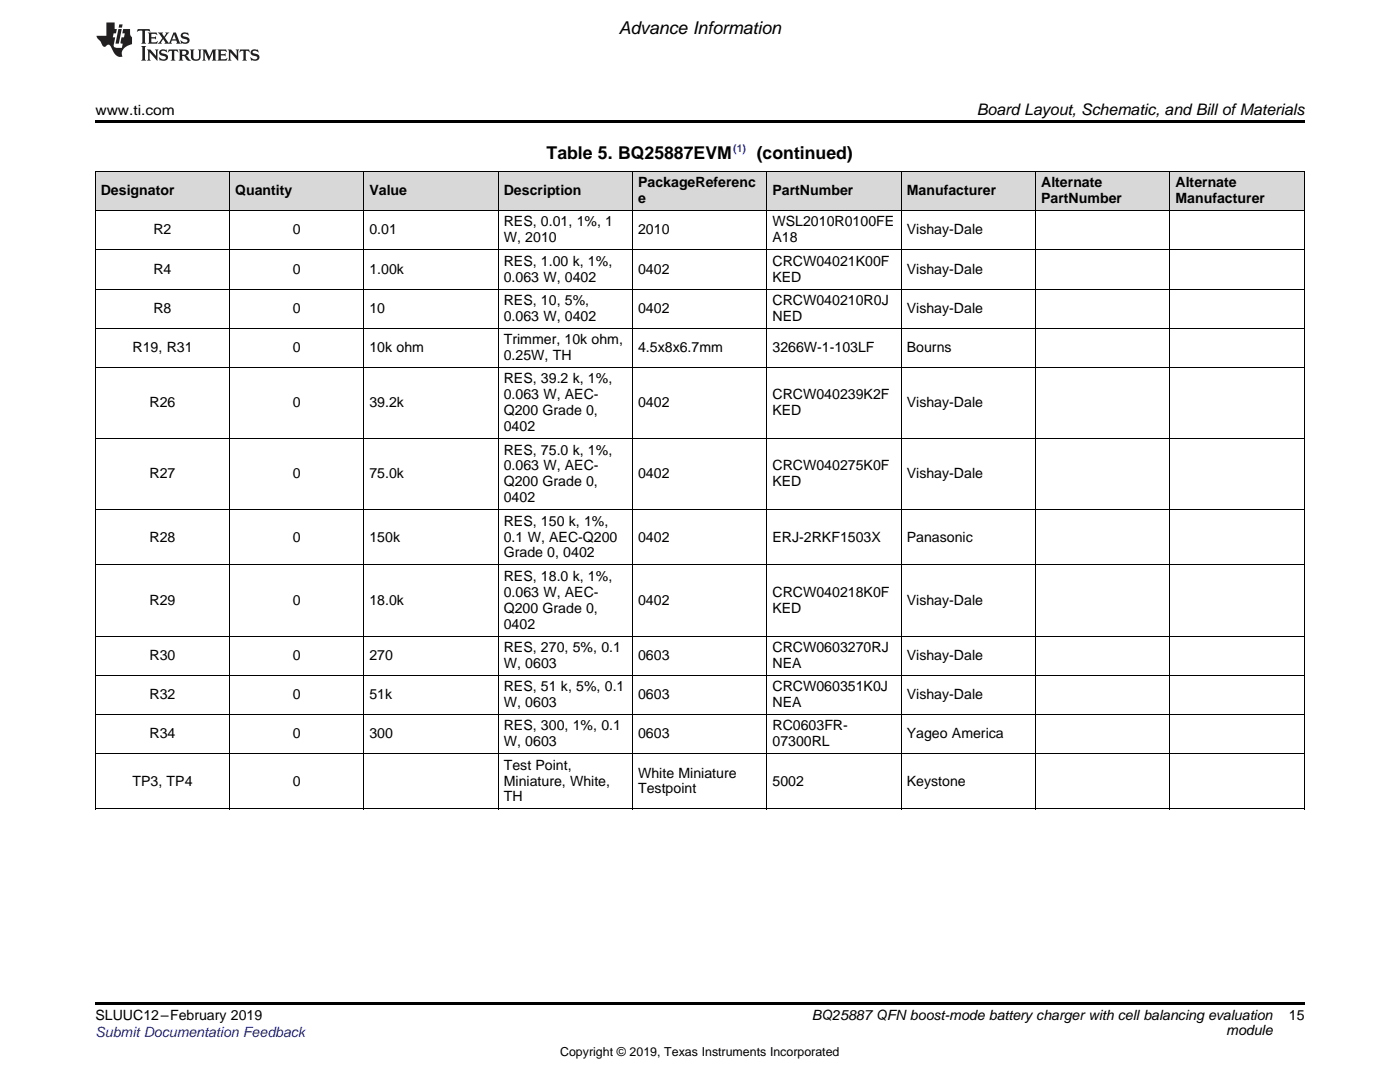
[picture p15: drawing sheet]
<svg xmlns="http://www.w3.org/2000/svg" width="279mm" height="216mm" viewBox="0 0 279 216" stroke-linecap="round" stroke-linejoin="round" font-family="sans-serif">
<defs><g id="words">
<g font-size="3.5">
<text x="123.5" y="6.7">Advance Information</text>
<text x="109.1" y="31.8">Table 5. BQ25887EVM</text>
<text x="151" y="31.8">(continued)</text>
</g>
<text font-size="3.2" x="195" y="23">Board Layout, Schematic, and Bill ofMaterials</text>
<g font-size="2.8">
<text x="19" y="23">www.ti.com</text>
<text x="20.1" y="38.9">Designator</text>
<text x="46.9" y="38.9">Quantity</text>
<text x="73.7" y="38.9">Value</text>
<text x="100.5" y="38.9">Description</text>
<text x="127.4" y="37.4">PackageReferenc</text>
<text x="127.4" y="40.5">e</text>
<text x="154.2" y="38.9">PartNumber</text>
<text x="181" y="38.9">Manufacturer</text>
<text x="207.8" y="37.4">Alternate</text>
<text x="207.8" y="40.5">PartNumber</text>
<text x="234.6" y="37.4">Alternate</text>
<text x="234.6" y="40.5">Manufacturer</text>
<text x="30.6" y="46.8">R2</text>
<text x="58.5" y="46.8">0</text>
<text x="73.7" y="46.8">0.01</text>
<text x="100.5" y="45.2">RES, 0.01, 1%, 1</text>
<text x="127.4" y="46.8">2010</text>
<text x="154.2" y="45.2">WSL2010R0100FE</text>
<text x="181" y="46.8">Vishay-Dale</text>
<text x="100.5" y="48.4">W, 2010</text>
<text x="100.5" y="53">RES, 1.00 k, 1%,</text>
<text x="154.2" y="48.4">A18</text>
<text x="154.2" y="53">CRCW04021K00F</text>
<text x="30.6" y="54.6">R4</text>
<text x="58.5" y="54.6">0</text>
<text x="73.7" y="54.6">1.00k</text>
<text x="100.5" y="56.2">0.063 W, 0402</text>
<text x="127.4" y="54.6">0402</text>
<text x="154.2" y="56.2">KED</text>
<text x="181" y="54.6">Vishay-Dale</text>
<text x="30.6" y="62.4">R8</text>
<text x="58.5" y="62.4">0</text>
<text x="73.7" y="62.4">10</text>
<text x="100.5" y="60.9">RES, 10, 5%,</text>
<text x="100.5" y="64">0.063 W, 0402</text>
<text x="127.4" y="62.4">0402</text>
<text x="154.2" y="60.9">CRCW040210R0J</text>
<text x="154.2" y="64">NED</text>
<text x="181" y="62.4">Vishay-Dale</text>
<text x="26.5" y="70.3">R19, R31</text>
<text x="58.5" y="70.3">0</text>
<text x="73.7" y="70.3">10k ohm</text>
<text x="100.5" y="68.7">Trimmer, 10k ohm,</text>
<text x="100.5" y="71.9">0.25W, TH</text>
<text x="127.4" y="70.3">4.5x8x6.7mm</text>
<text x="154.2" y="70.3">3266W-1-103LF</text>
<text x="181" y="70.3">Bourns</text>
<text x="100.5" y="76.5">RES, 39.2 k, 1%,</text>
<text x="29.8" y="81.3">R26</text>
<text x="58.5" y="81.3">0</text>
<text x="73.7" y="81.3">39.2k</text>
<text x="100.5" y="79.7">0.063 W, AEC-</text>
<text x="100.5" y="82.9">Q200 Grade 0,</text>
<text x="127.4" y="81.3">0402</text>
<text x="154.2" y="79.7">CRCW040239K2F</text>
<text x="154.2" y="82.9">KED</text>
<text x="181" y="81.3">Vishay-Dale</text>
<text x="100.5" y="86">0402</text>
<text x="29.8" y="95.5">R27</text>
<text x="58.5" y="95.5">0</text>
<text x="73.7" y="95.5">75.0k</text>
<text x="100.5" y="90.7">RES, 75.0 k, 1%,</text>
<text x="100.5" y="93.9">0.063 W, AEC-</text>
<text x="127.4" y="95.5">0402</text>
<text x="154.2" y="93.9">CRCW040275K0F</text>
<text x="181" y="95.5">Vishay-Dale</text>
<text x="100.5" y="97">Q200 Grade 0,</text>
<text x="100.5" y="100.2">0402</text>
<text x="154.2" y="97">KED</text>
<text x="100.5" y="104.9">RES, 150 k, 1%,</text>
<text x="29.8" y="108.1">R28</text>
<text x="58.5" y="108.1">0</text>
<text x="73.7" y="108.1">150k</text>
<text x="100.5" y="108.1">0.1 W, AEC-Q200</text>
<text x="100.5" y="111.2">Grade 0, 0402</text>
<text x="127.4" y="108.1">0402</text>
<text x="154.2" y="108.1">ERJ-2RKF1503X</text>
<text x="181" y="108.1">Panasonic</text>
<text x="100.5" y="115.9">RES, 18.0 k, 1%,</text>
<text x="100.5" y="119.1">0.063 W, AEC-</text>
<text x="154.2" y="119.1">CRCW040218K0F</text>
<text x="29.8" y="120.6">R29</text>
<text x="58.5" y="120.6">0</text>
<text x="73.7" y="120.6">18.0k</text>
<text x="100.5" y="122.2">Q200 Grade 0,</text>
<text x="100.5" y="125.4">0402</text>
<text x="127.4" y="120.6">0402</text>
<text x="154.2" y="122.2">KED</text>
<text x="181" y="120.6">Vishay-Dale</text>
<text x="29.8" y="131.7">R30</text>
<text x="58.5" y="131.7">0</text>
<text x="73.7" y="131.7">270</text>
<text x="100.5" y="130.1">RES, 270, 5%, 0.1</text>
<text x="127.4" y="131.7">0603</text>
<text x="154.2" y="130.1">CRCW0603270RJ</text>
<text x="181" y="131.7">Vishay-Dale</text>
<text x="100.5" y="133.2">W, 0603</text>
<text x="100.5" y="137.9">RES, 51 k, 5%, 0.1</text>
<text x="154.2" y="133.2">NEA</text>
<text x="154.2" y="137.9">CRCW060351K0J</text>
<text x="29.8" y="139.5">R32</text>
<text x="58.5" y="139.5">0</text>
<text x="73.7" y="139.5">51k</text>
<text x="100.5" y="141.1">W, 0603</text>
<text x="127.4" y="139.5">0603</text>
<text x="154.2" y="141.1">NEA</text>
<text x="181" y="139.5">Vishay-Dale</text>
<text x="29.8" y="147.3">R34</text>
<text x="58.5" y="147.3">0</text>
<text x="73.7" y="147.3">300</text>
<text x="100.5" y="145.7">RES, 300, 1%, 0.1</text>
<text x="100.5" y="148.9">W, 0603</text>
<text x="127.4" y="147.3">0603</text>
<text x="154.2" y="145.7">RC0603FR-</text>
<text x="154.2" y="148.9">07300RL</text>
<text x="181" y="147.3">Yageo America</text>
<text x="100.5" y="153.6">Test Point,</text>
<text x="127.4" y="155.2">White Miniature</text>
<text x="26.5" y="156.7">TP3, TP4</text>
<text x="58.5" y="156.7">0</text>
<text x="100.5" y="156.7">Miniature, White,</text>
<text x="100.5" y="159.9">TH</text>
<text x="127.4" y="158.3">Testpoint</text>
<text x="154.2" y="156.7">5002</text>
<text x="181" y="156.7">Keystone</text>
<text x="19" y="203.6">SLUUC12–February 2019</text>
<text x="162" y="203.6">BQ25887 QFN boost-mode battery charger with cell balancing evaluation</text>
<text x="257.2" y="203.5">15</text>
<text x="244.7" y="206.4">module</text>
</g>
<text font-size="2.8" fill="#00f" x="19" y="206.9">Submit Documentation Feedback</text>
<text font-size="2.5" x="111.8" y="210.7">Copyright © 2019, Texas Instruments Incorporated</text>
<text font-size="2.1" fill="#00f" x="146.3" y="30.4">(1)</text>
</g></defs>
<g fill="#d8d8d8">
<path d="M19 34.3h26.9v7.8h-26.9z"/>
<path d="M45.9 34.3h26.8v7.8h-26.8z"/>
<path d="M72.7 34.3h26.8v7.8h-26.8z"/>
<path d="M99.5 34.3h26.8v7.8h-26.8z"/>
<path d="M126.3 34.3h26.8v7.8h-26.8z"/>
<path d="M153.1 34.3h26.8v7.8h-26.8z"/>
<path d="M179.9 34.3h26.8v7.8h-26.8z"/>
<path d="M206.7 34.3h26.8v7.8h-26.8z"/>
<path d="M233.5 34.3h26.8v7.8h-26.8z"/>
</g>
<path d="M19 24h241.3v.6h-241.3zM19 200h241.3v.6h-241.3z" fill="#000"/>
<g fill="none" stroke="#000" stroke-width=".2">
<path d="M19 34.2h241.3M19.1 34.3v127.2M45.8 34.3v127.2M72.6 34.3v127.2M99.4 34.3v127.2M126.2 34.3v127.2M153.1 34.3v127.2M179.9 34.3v127.2M206.7 34.3v127.2M233.5 34.3v127.2M260.3 34.3v127.2M19 57.7h241.3"/>
<path d="M19 49.9h241.3M19 42h241.3M19 73.4h241.3M19 65.5h241.3M19 87.5h241.3M19 112.7h241.3M19 101.7h241.3M19 134.7h241.3M19 126.9h241.3M19 150.4h241.3M19 142.6h241.3M19 161.4h241.3"/>
</g>
<g fill="#231f20">
<path d="M27.5 5.8l-.1 .6 .4-.3h.6v.2v2.1l-.2 .3h1l-.3-.3v-2.1l.1-.2h.5l.5 .3-.2-.6zM29.5 6.5l.2 .4v1.5l-.2 .3h1.8l.2-.5a1.04 1.04 0 0 1-1.3 .1v-.6h.6l.3 .2v-.7l-.3 .2h-.6v-.6h.8l.4 .2-.2-.5zM31.5 6.5l.9 1.1-.9 1.1h.8l-.2-.2 .5-.7 .4 .7-.2 .2h1.5l-.1-.2 .1-.4h.9l.1 .4-.2 .2h1l-.3-.3-.7-1.9h-.5l-.9 2.1-.8-1.1 .9-1h-.8l.1 .3-.3 .5-.4-.6 .2-.2zM34.7 6.9l.4 .9h-.7zM36.3 6.6a.63 .63 0 0 0-.2 .7 .63 .63 0 0 0 .6 .4l.6 .2 .1 .2a.75 .75 0 0 1-.7 .4 .75 .75 0 0 1-.6-.5l.1 .7 .1-.1a1.11 1.11 0 0 0 1.5-.5 1.13 1.13 0 0 0-1.2-.9l-.1-.3a1.04 1.04 0 0 1 1.2 .2l-.2-.6-.1 .1-.5-.1zM28.2 9.2l.2 .3v2.2l-.2 .4h1l-.3-.4v-2.2l.3-.3zM29.3 9.9l.3 .3v1.5l-.3 .4h.8l-.2-.4v-1.3l1.5 1.7v-1.9l.2-.3h-.7l.2 .3v.9l-1.1-1.2zM32 10a.62 .62 0 0 0-.2 .7 .62 .62 0 0 0 .6 .4l.6 .2 .1 .2a.76 .76 0 0 1-.7 .4 .76 .76 0 0 1-.6-.5l.1 .7 .1-.1a1.11 1.11 0 0 0 1.5-.6 1.13 1.13 0 0 0-1.2-.8l-.1-.3a1.04 1.04 0 0 1 1.2 .1l-.2-.5-.1 .1-.5-.2zM33.7 9.9l-.2 .6a.61 .61 0 0 1 .8-.3v1.5l-.2 .4h.9l-.2-.4v-1.5a.63 .63 0 0 1 .8 .3l-.2-.6zM35.6 9.9l.3 .3v1.5l-.3 .4h1l-.2-.2v-.7l.5 .2a.76 .76 0 0 0 1.2 .6l-1-.9a.58 .58 0 0 0 .6-.6 .58 .58 0 0 0-.5-.6zM36.4 10.2l.1-.1a.45 .45 0 0 1 .5 .1 .45 .45 0 0 1 .1 .5l-.7 .2zM37.9 9.9l.2 .2a2.17 2.17 0 0 0 .3 1.9 .99 .99 0 0 0 1.6-.7v-1.1l.2-.3h-.7l.2 .2a1.92 1.92 0 0 1-.2 1.7 .6 .6 0 0 1-.9-.5v-1.1l.2-.3zM40.4 9.9l.2 .3v1.5l-.2 .4h.7l-.2-.4v-1.4l.8 1.8 .8-1.8v1.4l-.2 .4h.9l-.2-.4v-1.5l.2-.3h-.8l-.6 1.4-.6-1.4zM43.4 9.9l.2 .3v1.5l-.2 .4h1.8l.2-.6a1.04 1.04 0 0 1-1.3 .2v-.6h.5l.4 .1v-.6l-.4 .2h-.5v-.6h.8l.3 .2-.1-.5zM45.5 9.9l.2 .3v1.5l-.2 .4h.7l-.2-.4v-1.3l1.5 1.7v-1.9l.2-.3h-.7l.2 .3v.9l-1.1-1.2zM47.9 9.9l-.1 .6a.61 .61 0 0 1 .8-.3v1.5l-.3 .4h1l-.3-.4 .1-1.5a.63 .63 0 0 1 .7 .3l-.1-.6zM50.2 10a.62 .62 0 0 0-.2 .7 .62 .62 0 0 0 .6 .4l.6 .2 .2 .2a.76 .76 0 0 1-.8 .4 .76 .76 0 0 1-.6-.5l.1 .7 .2-.1a1.11 1.11 0 0 0 1.5-.6 1.13 1.13 0 0 0-1.3-.8l-.1-.3a1.04 1.04 0 0 1 1.2 .1l-.1-.5-.2 .1-.5-.2z"/>
<path d="M21.2 4.5v2.6h-1.9l.1 .4 .7 .9a.91 .91 0 0 0 1 .9 .56 .56 0 0 1 .5-.4 .56 .56 0 0 1 .5 .3l.4 .8a1.53 1.53 0 0 0 1.9 1.3 1.54 1.54 0 0 1 1-2.1l.9-.4v-1.4a1.52 1.52 0 0 1-.3-1.6h-1.4l-.2 .9h.5l-.2 .8h-.4l-.2 .9v.2l.4 .1-.2 .9a1.93 1.93 0 0 1-1.6-.3l.3-1.8h-.5l.2-.8h.4l.2-.9h-.4v-1.3zM23.6 5.8l-.6 2.9h.7l.6-2.9zM23.8 4.9l-.1 .6h.6l.2-.6z"/>
</g>
<use href="#words"/>
</svg>
